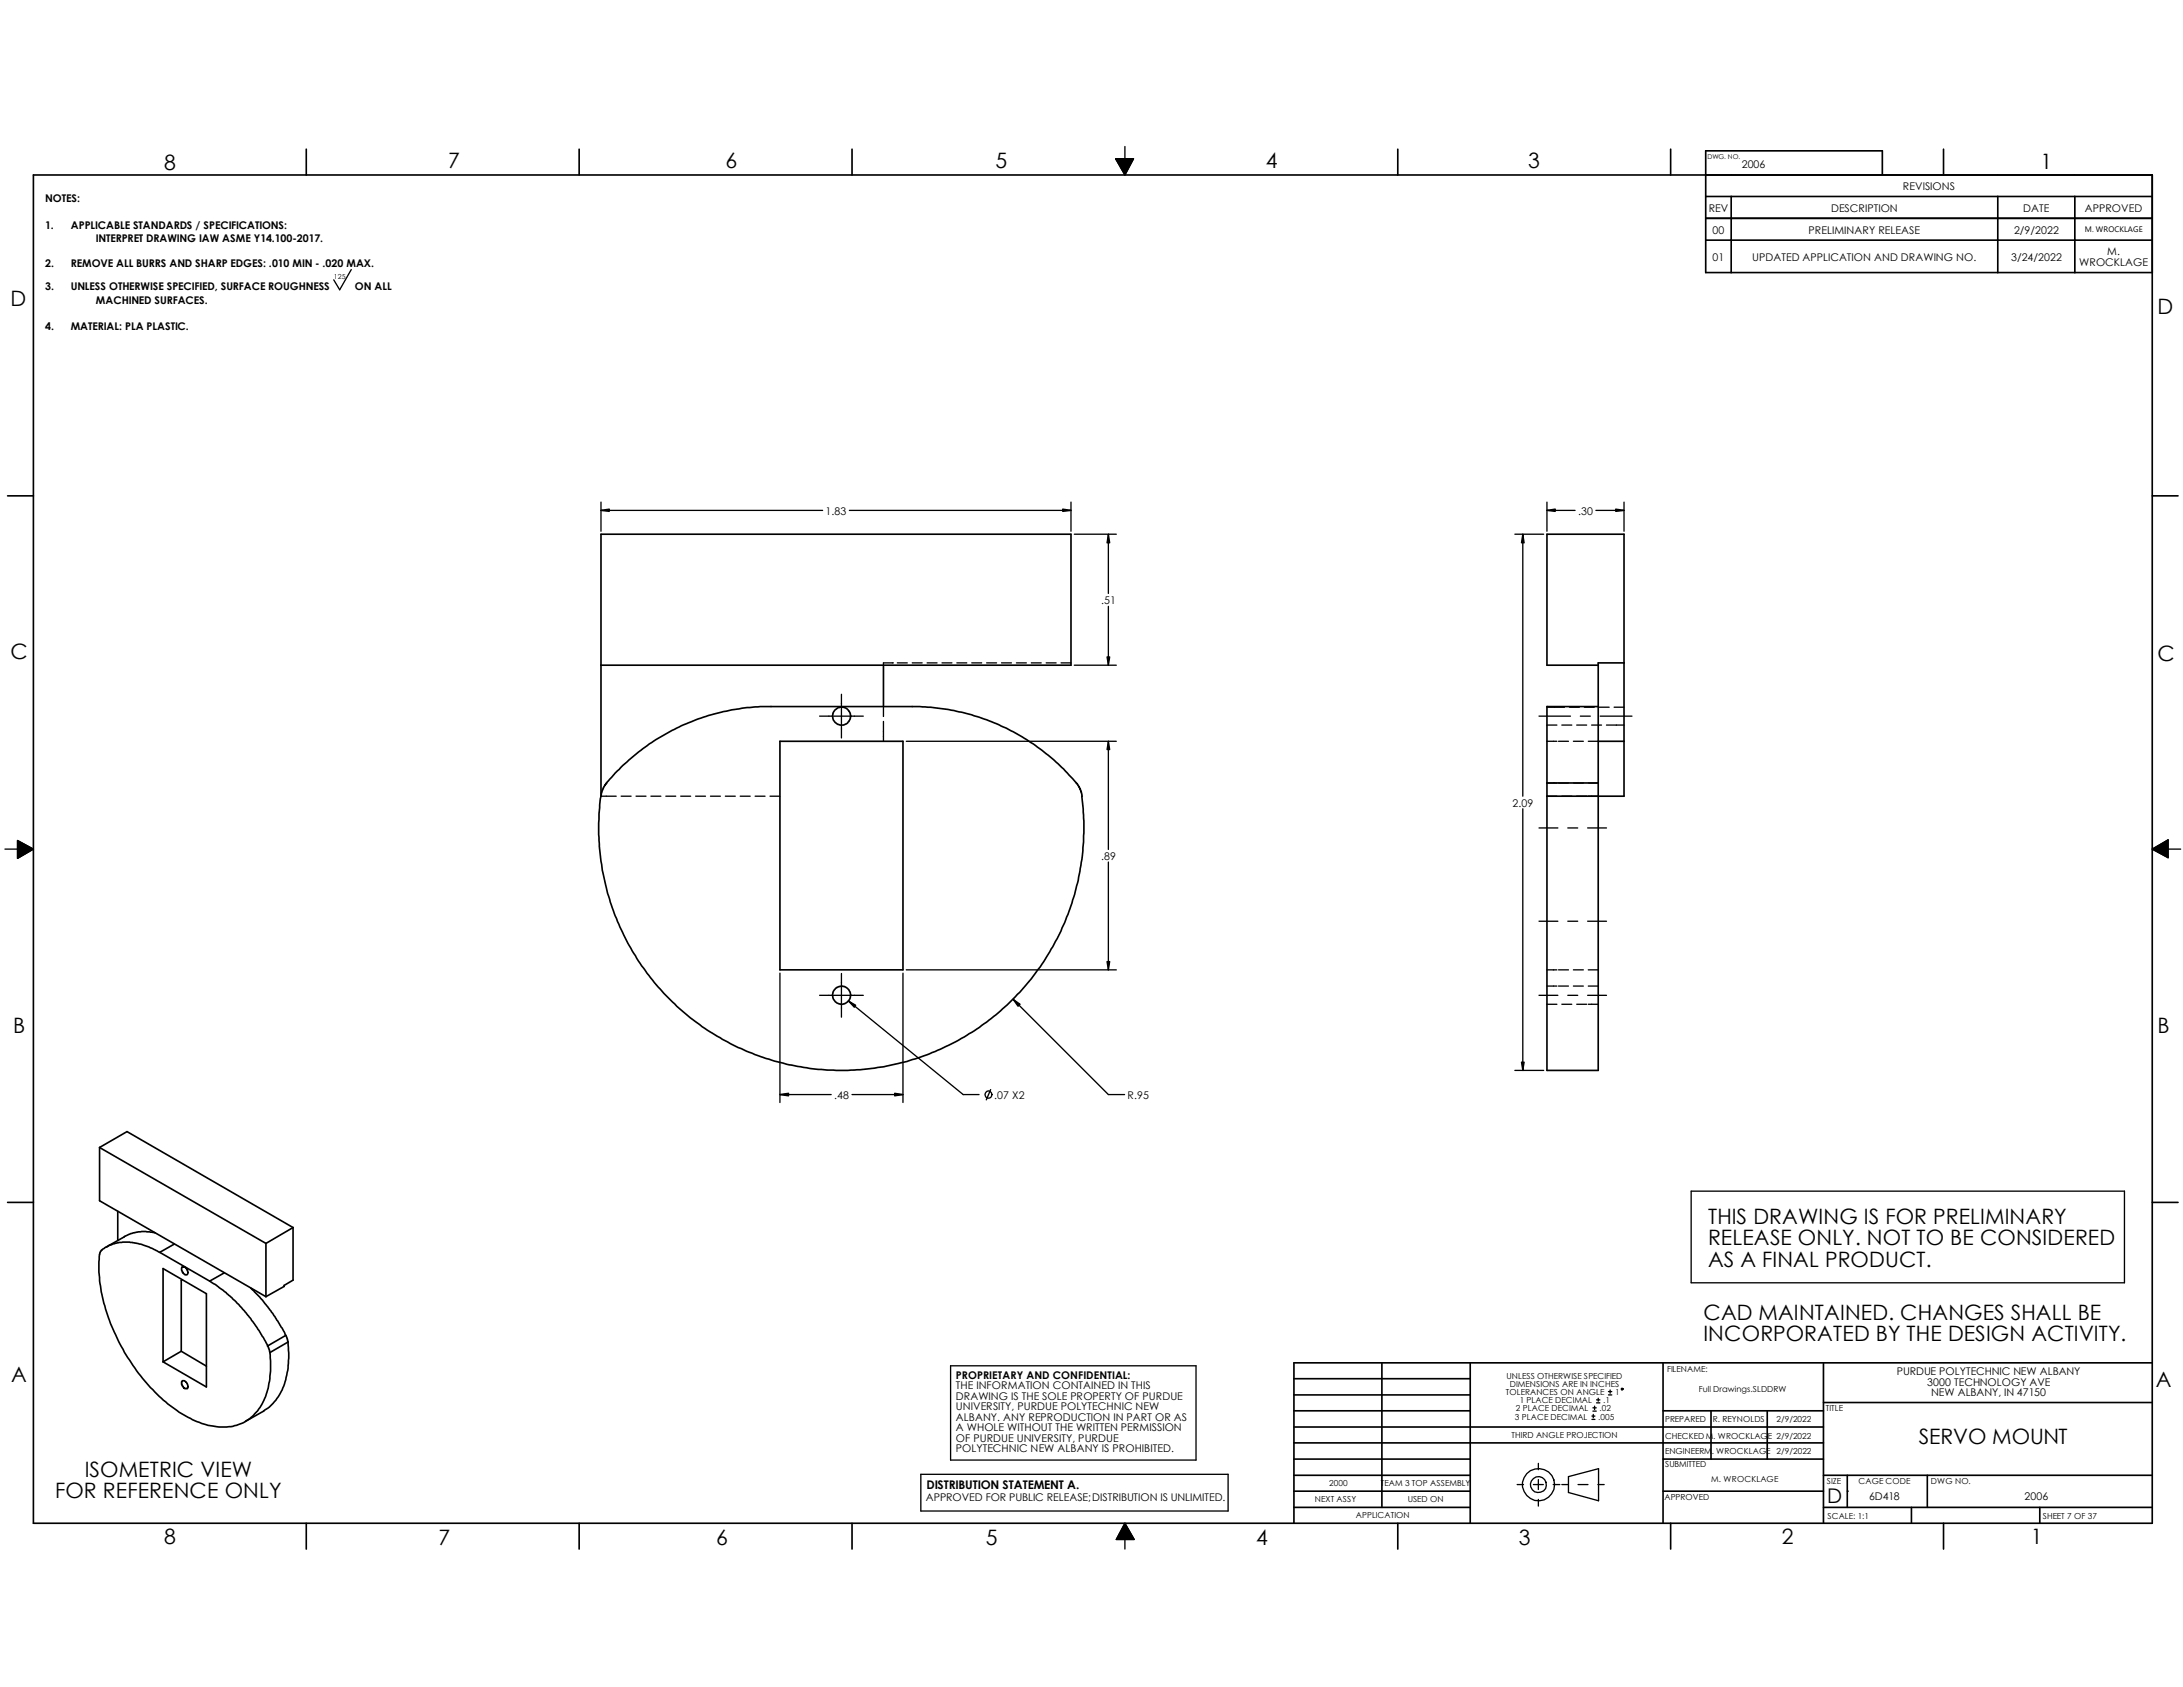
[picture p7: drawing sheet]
<svg xmlns="http://www.w3.org/2000/svg" width="279mm" height="216mm" viewBox="0 0 279 216" stroke-linecap="round" stroke-linejoin="round" font-family="sans-serif">
<defs><g id="words">
<g font-size="2.7">
<text x="21" y="21.7">8</text>
<text x="57.4" y="21.5">7</text>
<text x="92.9" y="21.5">6</text>
<text x="127.4" y="21.5">5</text>
<text x="162" y="21.5">4</text>
<text x="195.6" y="21.5">3</text>
<text x="261.2" y="21.6">1</text>
<text x="1.4" y="39.1">D</text>
<text x="276.1" y="40.1">D</text>
<text x="1.4" y="84.3">C</text>
<text x="276.1" y="84.5">C</text>
<text x="1.7" y="132.2">B</text>
<text x="276.1" y="132.2">B</text>
<text x="218.6" y="156.6">THIS DRAWING IS FOR PRELIMINARY</text>
<text x="218.6" y="159.4">RELEASE ONLY. NOT TO BE CONSIDERED</text>
<text x="218.6" y="162.1">AS A FINAL PRODUCT.</text>
<text x="218" y="168.9">CAD MAINTAINED. CHANGES SHALL BE</text>
<text x="218" y="171.6">INCORPORATED BY THE DESIGN ACTIVITY.</text>
<text x="1.4" y="176.8">A</text>
<text x="275.9" y="177.5">A</text>
<text x="245.6" y="184.8">SERVO MOUNT</text>
<text x="7.1" y="191.7">FOR REFERENCE ONLY</text>
<text x="10.8" y="189">ISOMETRIC VIEW</text>
<text x="21" y="197.6">8</text>
<text x="56.1" y="197.8">7</text>
<text x="91.7" y="197.8">6</text>
<text x="126.2" y="197.8">5</text>
<text x="160.8" y="197.8">4</text>
<text x="194.4" y="197.8">3</text>
<text x="228" y="197.6">2</text>
<text x="259.9" y="197.6">1</text>
</g>
<text font-size="2.6" x="233.8" y="192.4">D</text>
<text font-size="1.5" x="118.6" y="190.6">DISTRIBUTION STATEMENT A.</text>
<g font-size="1.4">
<text x="222.9" y="21.5">2006</text>
<text x="5.8" y="25.9">NOTES:</text>
<text x="5.8" y="29.3">1.</text>
<text x="9.1" y="29.3">APPLICABLE STANDARDS / SPECIFICATIONS:</text>
<text x="218.7" y="27.1">REV</text>
<text x="219.2" y="29.9">00</text>
<text x="231.5" y="29.9">PRELIMINARY RELEASE</text>
<text x="234.4" y="27.1">DESCRIPTION</text>
<text x="243.5" y="24.3">REVISIONS</text>
<text x="257.8" y="29.9">2/9/2022</text>
<text x="259" y="27.1">DATE</text>
<text x="266.8" y="27.1">APPROVED</text>
<text x="5.8" y="34.2">2.</text>
<text x="9.1" y="34.2">REMOVE ALL BURRS AND SHARP EDGES: .010 MIN - .020 MAX.</text>
<text x="12.3" y="31">INTERPRET DRAWING IAW ASME Y14.100-2017.</text>
<text x="219.2" y="33.4">01</text>
<text x="224.3" y="33.4">UPDATED APPLICATION AND DRAWING NO.</text>
<text x="257.4" y="33.4">3/24/2022</text>
<text x="266.1" y="34">WROCKLAGE</text>
<text x="269.7" y="32.7">M.</text>
<text x="5.8" y="37.2">3.</text>
<text x="9.1" y="37.2">UNLESS OTHERWISE SPECIFIED, SURFACE ROUGHNESS</text>
<text x="12.3" y="38.9">MACHINED SURFACES.</text>
<text x="45.4" y="37.2">ON ALL</text>
<text x="5.8" y="42.2">4.</text>
<text x="9.1" y="42.2">MATERIAL: PLA PLASTIC.</text>
<text x="105.7" y="65.9">1.83</text>
<text x="202" y="65.9">.30</text>
<text x="140.9" y="77.3">.51</text>
<text x="193.6" y="103.3">2.09</text>
<text x="140.9" y="110.1">.89</text>
<text x="106.8" y="140.6">.48</text>
<text x="127.3" y="140.6">.07 X2</text>
<text x="144.3" y="140.6">R.95</text>
<text x="122.3" y="176.4">PROPRIETARY AND CONFIDENTIAL:</text>
<text x="122.3" y="177.8">THE INFORMATION CONTAINED IN THIS</text>
<text x="122.3" y="179.1">DRAWING IS THE SOLE PROPERTY OF PURDUE</text>
<text x="242.8" y="176">PURDUE POLYTECHNIC NEW ALBANY</text>
<text x="246.7" y="177.3">3000 TECHNOLOGY AVE</text>
<text x="247.2" y="178.7">NEW ALBANY, IN 47150</text>
<text x="122.3" y="180.5">UNIVERSITY, PURDUE POLYTECHNIC NEW</text>
<text x="122.3" y="181.8">ALBANY. ANY REPRODUCTION IN PART OR AS</text>
<text x="122.3" y="183.2">A WHOLE WITHOUT THE WRITTEN PERMISSION</text>
<text x="122.3" y="184.5">OF PURDUE UNIVERSITY, PURDUE</text>
<text x="122.3" y="185.9">POLYTECHNIC NEW ALBANY IS PROHIBITED.</text>
<text x="239.2" y="192">6D418</text>
<text x="259.1" y="192">2006</text>
<text x="118.5" y="192.2">APPROVED FOR PUBLIC RELEASE;DISTRIBUTION IS UNLIMITED.</text>
</g>
<g font-size="1.1">
<text x="192.7" y="178.5">TOLERANCES ON ANGLE</text>
<text x="192.8" y="176.4">UNLESS OTHERWISE SPECIFIED</text>
<text x="193.3" y="177.5">DIMENSIONS ARE IN INCHES</text>
<text x="194.5" y="179.6">1 PLACE DECIMAL</text>
<text x="205.2" y="179.6">.1</text>
<text x="206.7" y="178.5">1</text>
<text x="213.4" y="175.6">FILENAME:</text>
<text x="217.4" y="178.1">Full Drawings.SLDDRW</text>
<text x="193.5" y="184.1">THIRD ANGLE PROJECTION</text>
<text x="193.9" y="181.7">3 PLACE DECIMAL</text>
<text x="194" y="180.6">2 PLACE DECIMAL</text>
<text x="204.6" y="181.7">.005</text>
<text x="204.7" y="180.6">.02</text>
<text x="213.1" y="182">PREPARED</text>
<text x="213.1" y="184.1">CHECKED M. WROCKLAGE 2/9/2022</text>
<text x="219.2" y="182">R. REYNOLDS</text>
<text x="227.4" y="182">2/9/2022</text>
<text x="233.7" y="180.6">TITLE</text>
<text x="170.1" y="190.2">2000</text>
<text x="176.7" y="190.2">TEAM 3 TOP ASSEMBLY</text>
<text x="213" y="191.9">APPROVED</text>
<text x="213.1" y="186.1">ENGINEERM. WROCKLAGE 2/9/2022</text>
<text x="213.1" y="187.8">SUBMITTED</text>
<text x="219" y="189.7">M. WROCKLAGE</text>
<text x="233.8" y="189.9">SIZE</text>
<text x="237.9" y="189.9">CAGE CODE</text>
<text x="247.1" y="189.9">DWG NO.</text>
<text x="168.3" y="192.2">NEXT ASSY</text>
<text x="173.5" y="194.3">APPLICATION</text>
<text x="180.2" y="192.2">USED ON</text>
<text x="233.9" y="194.4">SCALE: 1:1</text>
<text x="261.5" y="194.4">SHEET 7 OF 37</text>
</g>
<text font-size="1" x="266.8" y="29.7">M. WROCKLAGE</text>
<text font-size=".9" x="42.7" y="35.6">125</text>
<text font-size=".8" x="218.5" y="20.4">DWG. NO.</text>
</g></defs>
<g fill="none" stroke="#000" stroke-width=".17">
<path d="M144 18.8v1.5M45 34.5l-1.5 2.6-.8-1.3M142.8 20.3h2.3l-1.1 2.1zM76.9 64.3v3.7M76.9 65.3h28.4M108.7 65.3h28.4M137.1 64.3v3.7M137.5 68.4h5.4M141.9 68.4v7.5M141.9 77.6v7.5M193.9 68.4h3.7M194.9 68.4v33.5"/>
<path d="M198 65.3h3.6M198 64.3v3.7M204.3 65.3h3.6M207.9 64.3v3.7M104.9 91.7h5.6M107.7 88.9v5.5M113.1 90.4v1.3M113.1 92.3v2.6M114.3 84.8h-1.2v.3M114.9 84.8h1.2M116 94.9h26.9M116.8 84.8h1.2"/>
<path d="M118.7 84.8h1.2M120.6 84.8h1.2M122.5 84.8h1.2M124.4 84.8h1.2M126.3 84.8h1.3M128.2 84.8h1.3M130.1 84.8h1.3M132 84.8h1.3M133.9 84.8h1.3M135.8 84.8h1.3M137.5 85.1h5.4M141.9 94.9v13.8"/>
<path d="M197 91.7h4M198 94.9h1.3M198 92.8h1.3M198 90.5h2.2M199.5 94.9h1.2M199.9 92.8h1.3M200.9 90.5h1.2M201.4 94.9h1.2M201.8 92.8h1.3M202.3 91.7h1.2M202.8 90.5h1.2M203.3 94.9h1.3"/>
<path d="M203.7 92.8h1.3M204.7 90.5h1.3M204.8 91.7h4.1M205.6 92.8h2.3M206.6 90.5h1.3M.6 108.7h1.6M2.2 107.6l2.1 1.1-2.1 1.2zM76.9 101.9h2M79.5 101.9h1.3M81.4 101.9h1.3M83.3 101.9h1.3M85.2 101.9h1.3"/>
<path d="M87.1 101.9h1.3M89 101.9h1.3M90.9 101.9h1.3M92.8 101.9h1.3M94.7 101.9h1.3M96.6 101.9h1.3M98.6 101.9h1.2M141.9 110.3v13.8M194.9 103.5v33.5M197 117.9h2.4M197 106h2.4M198 101.9h1.3"/>
<path d="M198 100.2h1.3M199.5 100.2h1.2M199.9 101.9h1.3M200.7 117.9h1.2M200.7 106h1.2M201.4 100.2h1.2M201.8 101.9h1.3M203.2 117.9h2.4M203.2 106h2.4M203.3 101.9h1.3M203.3 100.2h1.3M275.5 108.7l2-1.2v2.3z"/>
<path d="M277.5 108.7h1.6M99.8 124.5v16.6M104.9 127.4h5.6M107.7 124.6v5.6M108.6 128.1l14.7 12h2M115.6 124.5v16.6M116 124.1h26.9M126.8 139.4l-.6 1.4M129.7 127.9l12.2 12.2h2M193.9 137h3.7M197 127.4h2.4M198 124.1h1.3"/>
<path d="M198 128.5h1.3M198 126.2h1.3M199.5 124.1h1.2M199.5 126.2h1.2M199.9 128.5h1.3M200.7 127.4h1.2M201.4 124.1h1.2M201.4 126.2h1.2M201.8 128.5h1.3M203.2 127.4h2.4M203.3 124.1h1.3M203.3 128.5h1.3"/>
<path d="M203.3 126.2h1.3M99.8 140.1h6.6M109.1 140.1h6.5M216.5 152.4h55.4v11.8h-55.4zM121.7 174.8h31.4v12.1h-31.4zM204.1 180v.4M204.3 179.5h.5M204.3 179.2h.5M204.6 178.9v.4M205.9 178.5h.4M205.9 178.1h.4M206.1 177.9v.4"/>
<path d="M117.9 188.7h39.3v4.7h-39.3zM144 197v1.2M144 194.9l1.2 2.1h-2.3zM194.2 190h.8M196.3 190h1.2M196.9 187.3v.8M196.9 189.4v1.2M196.9 191.9v.8M198.8 190h.8M199.9 190h.8M200.7 189l3.9-1v4.1l-3.9-1.1zM202 190h1.2"/>
<path d="M203.8 181.7h.3M203.8 181.2h.3M203.9 180.6h.4M203.9 180.2h.4M203.9 181v.4M204.5 190h.8M236.4 190.8h.1"/>
<circle cx="126.5" cy="140.1" r=".46"/>
<circle cx="207.6" cy="177.8" r=".12"/>
<circle cx="196.9" cy="190" r="1.02"/>
<circle cx="196.9" cy="190" r="2.07"/>
</g>
<g fill="#000" stroke="#000" stroke-width=".17">
<path d="M142.8 20.3h2.3l-1.1 2.1zM76.9 65.3l1.1-.1v.2zM136 65.2l1.1 .1-1.1 .1zM141.9 68.4l.1 1.1h-.3zM194.9 68.4l.2 1.1h-.4zM198 65.3l1.1-.1v.2zM206.8 65.2l1.1 .1-1.1 .1zM141.7 84.1h.3l-.1 1zM141.9 94.9l.1 1h-.3zM2.2 107.6l2.1 1.1-2.1 1.2zM275.5 108.7l2-1.2v2.3zM108.6 128.1l.9 .6-.2 .2z"/>
<path d="M129.7 127.9l.9 .6-.3 .3zM141.7 123.1h.3l-.1 1zM194.7 135.9h.4l-.2 1.1zM99.8 140.1l1.1-.2v.4zM114.5 139.9l1.1 .2-1.1 .2zM144 194.9l1.2 2.1h-2.3z"/>
</g>
<g fill="none" stroke="#000" stroke-width=".21">
<path d="M39.2 19.1v3.3M74.1 19.1v3.3M109.1 19.1v3.3M178.9 19.1v3.3M213.8 19.1v3.3M248.8 19.1v3.3M4.3 22.4h271.2v172.5h-271.2zM218.3 25.1h57.2M218.3 27.9h57.2M218.3 30.7h57.2M221.6 25.1v9.8M240.9 22.4v-3.1h-22.6v15.6h57.2"/>
<path d="M255.7 25.1v9.8M265.6 25.1v9.8M1 63.5h3.3M275.5 63.5h3.3M76.9 85.1h60.2v-16.7h-60.2v33.5M99.8 94.9h15.8v29.2h-15.8zM113.1 85.1v5.3M204.6 90.4v9.8M204.6 90.4h-6.6v9.8M204.6 94.9h3.3M204.6 85.1h-6.6v-16.7h9.9v33.5h-9.9M207.9 84.8h-3.3v5.6"/>
<path d="M76.9 101.9a31 31 0 0 0 30.8 35.1 31 31 0 0 0 30.8-35.1M77.6 100.2a27.5 27.5 0 0 1 21.1-9.8h18.1a27.6 27.6 0 0 1 21 9.8M77.7 100.2l-.3 .3-.3 .6-.2 .8M137.8 100.2l.5 .8 .2 .9M198 100.2v1.7M198 100.2h6.6M204.6 100.2v36.8h-6.6v-35.1M1 153.9h3.3M12.7 146.9v6.8l21.3 12.2M12.7 146.9l21.3 12.2M12.7 146.9l3.6-2.1 21.2 12.3M15.1 155v3.7"/>
<path d="M19.9 157.8l-1.8-.2-1.3 .3-.9 .3-2.3 1.4M22.3 159.2l-1.9 1.1M34 159.1v6.8M37.5 157.1l-3.5 2M37.5 157.1v6.7l-1.1 .7v.1l-2.4 1.3M275.5 153.9h3.3M20.4 160.3l6.4 3.7M20.4 160.3l-1.3-.7-1.1-.4-1.1-.2h-1.7l-1.3 .4a1.82 1.82 0 0 0-1.1 1 19.7 19.7 0 0 0 2.4 11.2 22.9 22.9 0 0 0 8.6 9.6 8.8 8.8 0 0 0 6.5 1.2 6.3 6.3 0 0 0 4.1-5.1l.2-1.8-.1-2.4M20.9 162.3l5.5 3.3v11.9l-5.5-3.2zM23.2 172.9l-2.3 1.4M23.2 172.9l3.2 1.9M23.2 176.8a.47 .47 0 0 1 .5 0 .47 .47 0 0 1 .3 .4 .33 .33 0 0 1-.1 .5 .33 .33 0 0 1-.5-.3l-.2-.2z"/>
<path d="M23.3 162.1a.56 .56 0 0 1 .7 .5 .37 .37 0 0 1 0 .3 .37 .37 0 0 1-.3 .3l-.3-.3a.57 .57 0 0 1-.1-.8zM23.3 163.8l-.1 .1v9M26.8 164l2.2 1.4 1.6 1.6 1.4 1.7 1.1 1.6 1.1 2M28.7 162.9l-1.9 1.1M32.1 164.8l1.5 1.6 1.1 1.4 1.4 2.2 .5 .9M34.2 172.3l.3 .8M36.6 170.9l-2.4 1.4M36.6 170.9l.3 .8M36.9 171.7a11.8 11.8 0 0 1-.8 6.2l-.8 1.3-.8 .9-.8 .5-2.3 1.3M36.9 171.7l-2.4 1.4M165.6 178.5h22.6M165.6 176.4h22.6"/>
<path d="M176.9 174.4v18.5M188.2 174.4v20.5M212.9 174.4v20.5M233.4 179.5h42.1M233.4 174.4v20.5M275.5 174.4h-109.9v20.5M39.2 194.9v3.3M74.1 194.9v3.3M109.1 194.9v3.3M165.6 192.9h22.6M165.6 188.8h22.6M165.6 190.8h22.6"/>
<path d="M165.6 186.7h22.6M165.6 184.7h67.8M165.6 182.6h67.8M165.6 180.6h22.6M178.9 194.9v3.3M212.9 190.8h20.5M212.9 186.7h20.5M212.9 180.6h20.5M213.8 194.9v3.3M219 180.6v6.1M226.2 180.6v6.1M233.4 192.9h42.1"/>
<path d="M233.4 188.8h42.1M236.4 188.8v4.1M244.6 192.9v2M246.7 188.8v4.1M248.8 194.9v3.3M261.1 192.9v2"/>
<circle cx="107.7" cy="91.7" r="1.15"/>
<circle cx="107.7" cy="127.4" r="1.15"/>
</g>
<use href="#words"/>
</svg>
